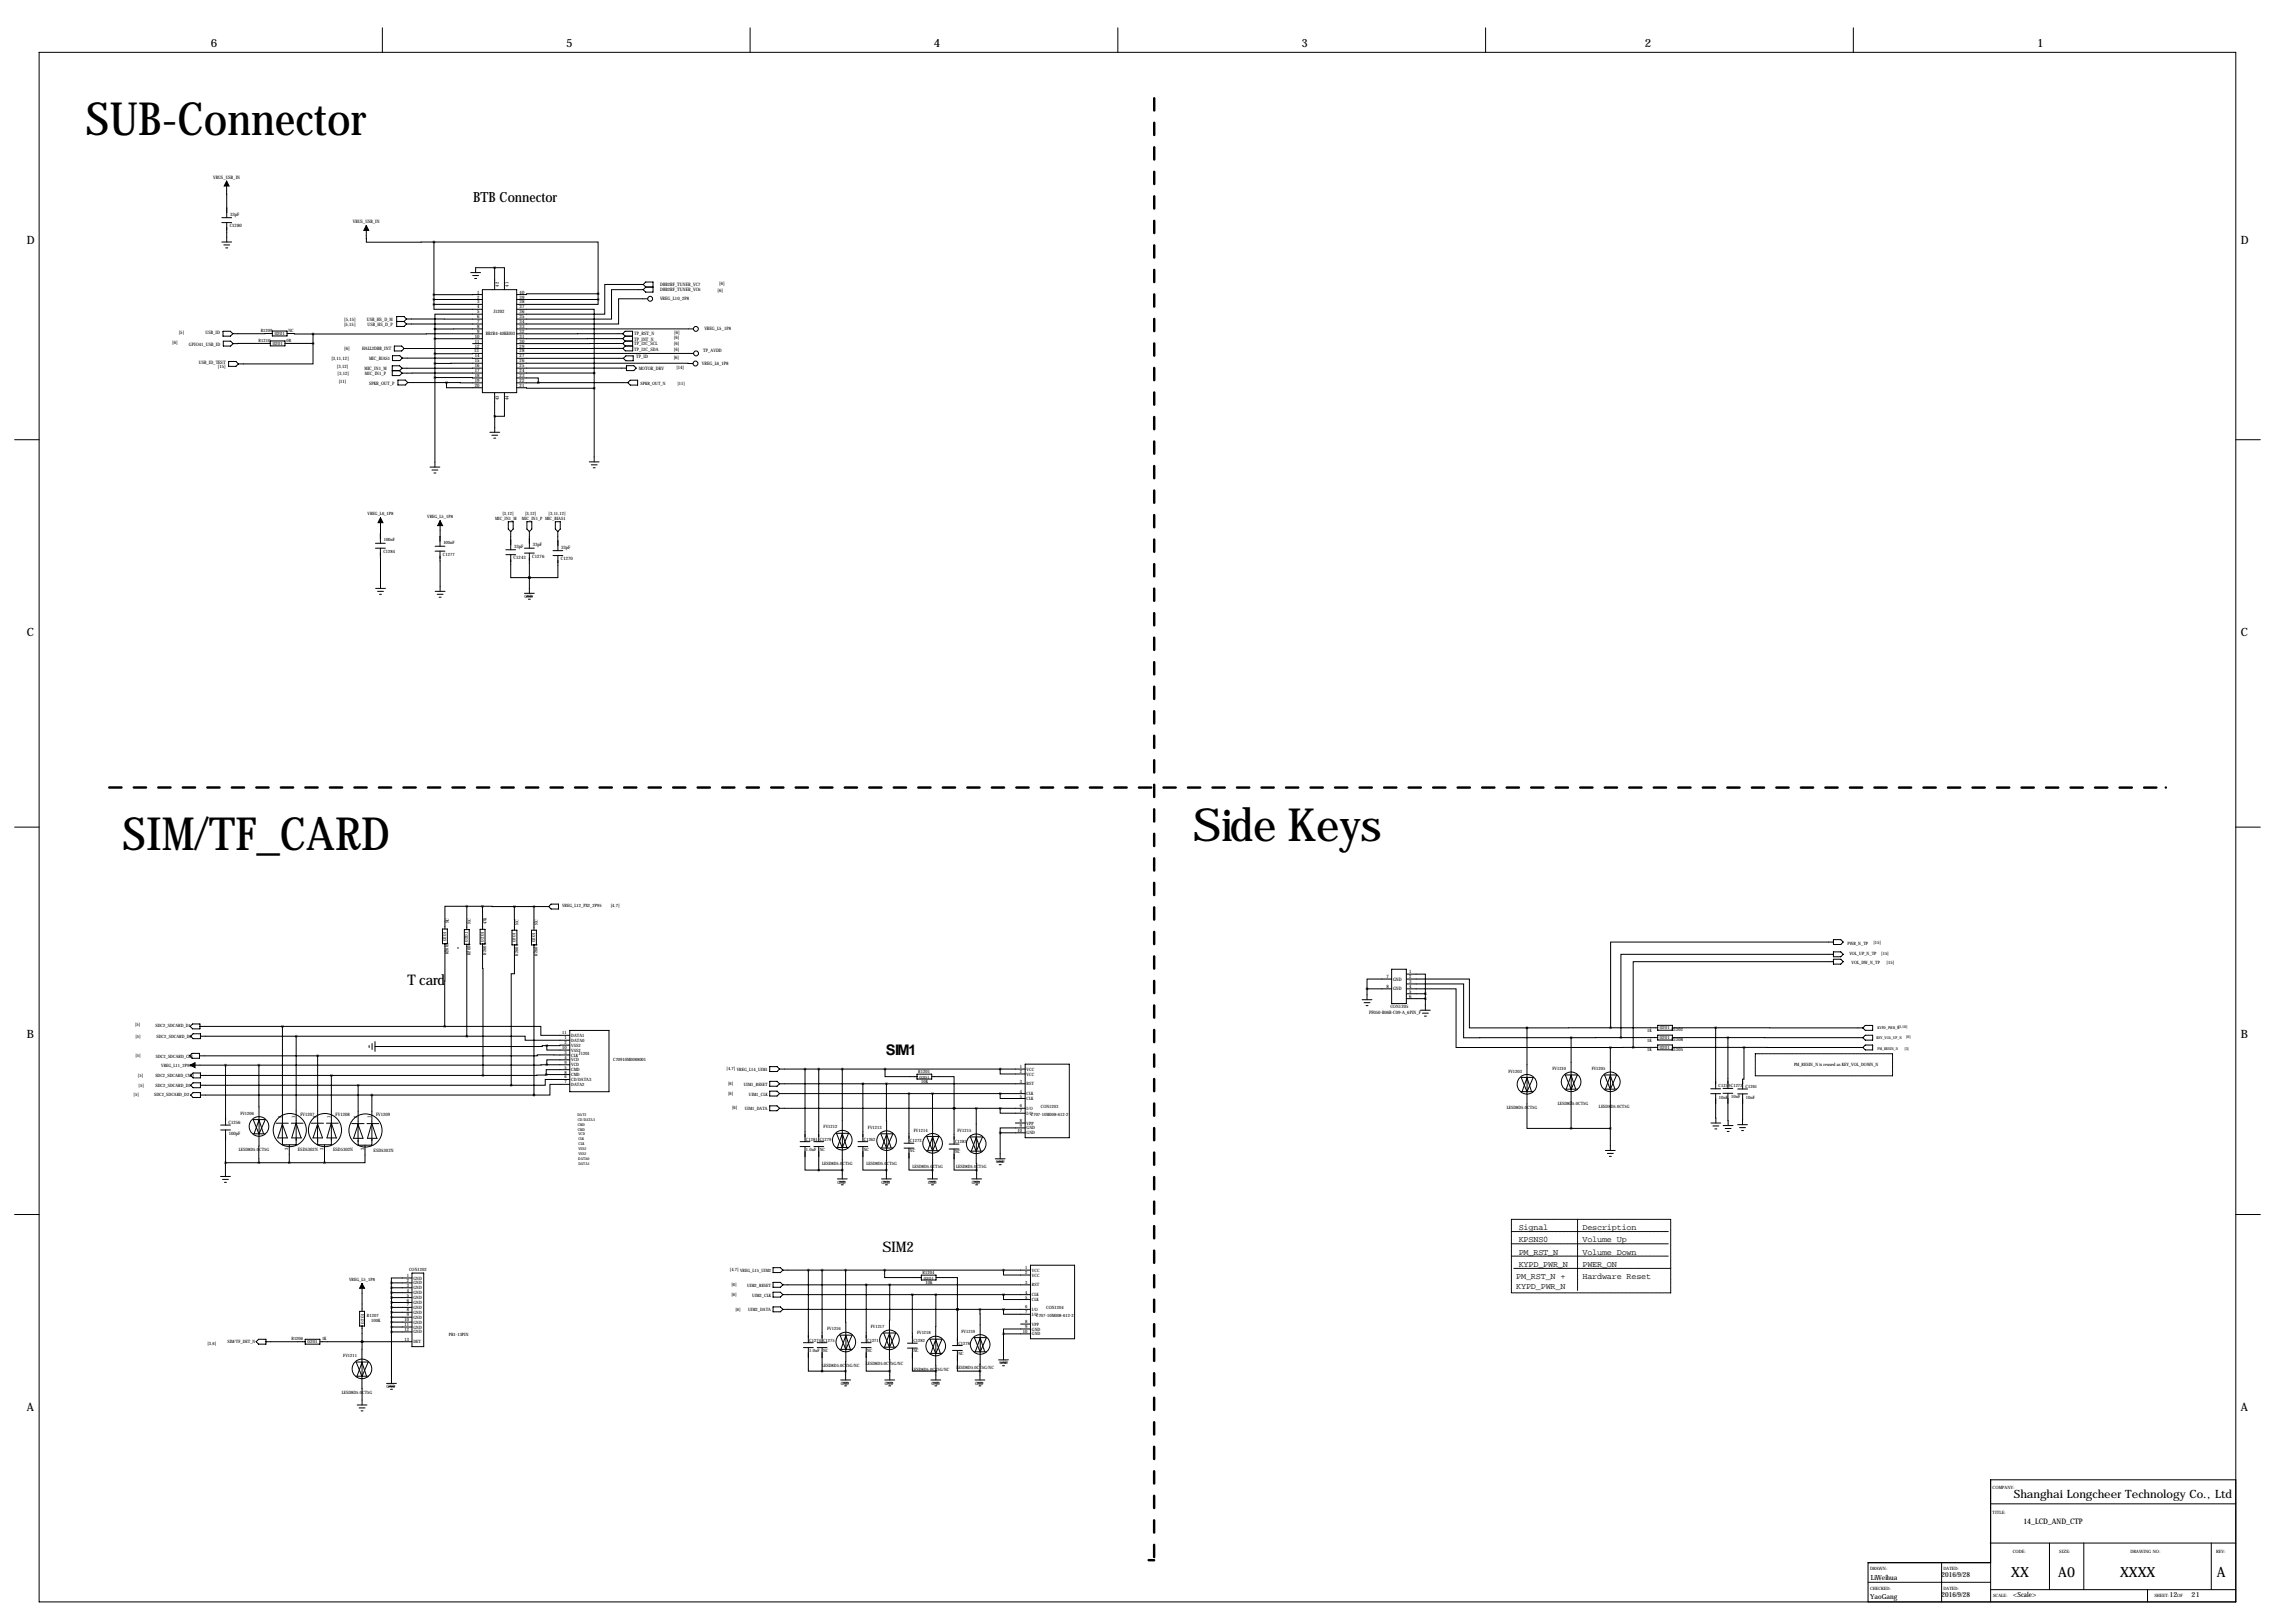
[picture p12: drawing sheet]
<svg xmlns="http://www.w3.org/2000/svg" width="1189mm" height="841mm" viewBox="0 0 1189 841" stroke-linecap="round" stroke-linejoin="round" font-family="sans-serif">
<defs><g id="words">
<g font-size="23.7">
<text x="44" y="70">SUB-Connector</text>
<text x="618" y="436">Side Keys</text>
<text x="63" y="440">SIM/TF_CARD</text>
</g>
<g font-size="7.6">
<text x="211" y="510">T card</text>
<text x="459" y="546">SIM1</text>
<text x="457" y="649">SIM2</text>
</g>
<g font-size="7.3">
<text x="245" y="105">BTB Connector</text>
<text x="1042" y="817">XX</text>
<text x="1066" y="817">A0</text>
<text x="1098" y="817">XXXX</text>
<text x="1148" y="817">A</text>
</g>
<g font-size="5.9">
<text x="109" y="25">6</text>
<text x="293" y="25">5</text>
<text x="484" y="25">4</text>
<text x="674" y="25">3</text>
<text x="852" y="25">2</text>
<text x="1055" y="25">1</text>
<text x="14" y="126">D</text>
<text x="1161" y="126">D</text>
<text x="14" y="329">C</text>
<text x="1161" y="329">C</text>
<text x="14" y="538">B</text>
<text x="1161" y="538">B</text>
<text x="14" y="731">A</text>
<text x="1161" y="731">A</text>
<text x="1043" y="776">Shanghai Longcheer Technology Co., Ltd</text>
</g>
<g font-size="4.4">
<text x="787" y="637">Signal</text>
<text x="820" y="637">Description</text>
<text x="787" y="644">KPSNS0</text>
<text x="820" y="644">Volume Up</text>
<text x="787" y="650">PM_RST_N</text>
<text x="820" y="650">Volume Down</text>
<text x="787" y="656">KYPD_PWR_N</text>
<text x="820" y="656">PWER_ON</text>
<text x="785" y="663">PM_RST_N +</text>
<text x="820" y="663">Hardware Reset</text>
<text x="785" y="668">KYPD_PWR_N</text>
</g>
<text font-size="4" x="1048" y="789">14_LCD_AND_CTP</text>
<g font-size="3.6">
<text x="969" y="818">LiWeihua</text>
<text x="1006" y="817">2016/9/28</text>
<text x="1006" y="827">2016/9/28</text>
<text x="1043" y="827">&lt;Scale&gt;</text>
<text x="1124" y="827">12</text>
<text x="1135" y="827">21</text>
<text x="969" y="828">YaoGang</text>
</g>
<g font-size="2.4">
<text x="110" y="93">VBUS_USB_IN</text>
<text x="119" y="112">33pF</text>
<text x="119" y="118">C1280</text>
<text x="183" y="116">VBUS_USB_IN</text>
<text x="258" y="149" transform="rotate(-90 258 149)">42</text>
<text x="263" y="149" transform="rotate(-90 263 149)">41</text>
<text x="342" y="148">DBB2RF_TUNER_VC7</text>
<text x="373" y="148">[6]</text>
<text x="247" y="152">1</text>
<text x="247" y="155">2</text>
<text x="269" y="155">39</text>
<text x="269" y="152">40</text>
<text x="342" y="156">VREG_L10_2P8</text>
<text x="342" y="151">DBB2RF_TUNER_VC6</text>
<text x="372" y="151">[6]</text>
<text x="247" y="157">3</text>
<text x="247" y="160">4</text>
<text x="269" y="160">37</text>
<text x="269" y="157">38</text>
<text x="178" y="166">[5,15]</text>
<text x="190" y="166">USB_HS_D_M</text>
<text x="247" y="162">5</text>
<text x="247" y="165">6</text>
<text x="247" y="167">7</text>
<text x="256" y="162">J1202</text>
<text x="269" y="167">34</text>
<text x="269" y="165">35</text>
<text x="269" y="162">36</text>
<text x="93" y="173">[5]</text>
<text x="107" y="173">USB_ID</text>
<text x="178" y="169">[5,15]</text>
<text x="190" y="169">USB_HS_D_P</text>
<text x="247" y="170">8</text>
<text x="247" y="172">9</text>
<text x="252" y="174">BB2R4-40KBJ03</text>
<text x="269" y="172">32</text>
<text x="269" y="170">33</text>
<text x="329" y="174">TP_RST_N</text>
<text x="349" y="173">[6]</text>
<text x="365" y="171">VREG_L5_1P8</text>
<text x="89" y="178">[6]</text>
<text x="98" y="179">GPIO41_USB_ID</text>
<text x="246" y="175">10</text>
<text x="246" y="177">11</text>
<text x="269" y="177">30</text>
<text x="269" y="175">31</text>
<text x="328" y="176">TP_INT_N</text>
<text x="329" y="179">TP_I2C_SCL</text>
<text x="349" y="176">[6]</text>
<text x="349" y="179">[6]</text>
<text x="178" y="181">[6]</text>
<text x="188" y="182">HALL2DBB_INT</text>
<text x="246" y="183">13</text>
<text x="246" y="180">12</text>
<text x="246" y="185">14</text>
<text x="269" y="185">27</text>
<text x="269" y="183">28</text>
<text x="269" y="180">29</text>
<text x="329" y="182">TP_I2C_SDA</text>
<text x="330" y="186">TP_ID</text>
<text x="349" y="182">[6]</text>
<text x="364" y="182">TP_AVDD</text>
<text x="103" y="188">USB_ID_TEST</text>
<text x="113" y="191">[15]</text>
<text x="172" y="187">[3,11,12]</text>
<text x="175" y="191">[3,12]</text>
<text x="189" y="192">MIC_IN1_M</text>
<text x="191" y="186">MIC_BIAS1</text>
<text x="246" y="188">15</text>
<text x="246" y="190">16</text>
<text x="269" y="190">25</text>
<text x="269" y="188">26</text>
<text x="331" y="192">MOTOR_DRV</text>
<text x="349" y="186">[6]</text>
<text x="350" y="191">[14]</text>
<text x="364" y="189">VREG_L6_1P8</text>
<text x="175" y="194">[3,12]</text>
<text x="189" y="194">MIC_IN1_P</text>
<text x="246" y="193">17</text>
<text x="246" y="195">18</text>
<text x="246" y="198">19</text>
<text x="269" y="198">22</text>
<text x="269" y="195">23</text>
<text x="269" y="193">24</text>
<text x="175" y="198">[11]</text>
<text x="191" y="199">SPKR_OUT_P</text>
<text x="246" y="200">20</text>
<text x="269" y="200">21</text>
<text x="258" y="207" transform="rotate(-90 258 207)">43</text>
<text x="263" y="207" transform="rotate(-90 263 207)">44</text>
<text x="266" y="284">33pF</text>
<text x="276" y="283">33pF</text>
<text x="291" y="284">33pF</text>
<text x="266" y="290">C1243</text>
<text x="276" y="289">C1276</text>
<text x="291" y="290">C1270</text>
<text x="718" y="507">7</text>
<text x="722" y="508">GND</text>
<text x="730" y="504">1</text>
<text x="730" y="507">2</text>
<text x="730" y="509">3</text>
<text x="718" y="512">8</text>
<text x="722" y="513">GND</text>
<text x="730" y="512">4</text>
<text x="730" y="514">5</text>
<text x="730" y="517">6</text>
<text x="709" y="525">PF050-B06B-C09-A_6PIN_F</text>
<text x="720" y="522">CON1205</text>
<text x="118" y="582">C1256</text>
<text x="146" y="579" transform="rotate(-90 146 579)">2</text>
<text x="153" y="579" transform="rotate(-90 153 579)">1</text>
<text x="156" y="578">FV1207</text>
<text x="164" y="579" transform="rotate(-90 164 579)">2</text>
<text x="171" y="579" transform="rotate(-90 171 579)">1</text>
<text x="174" y="578">FV1208</text>
<text x="185" y="579" transform="rotate(-90 185 579)">2</text>
<text x="192" y="579" transform="rotate(-90 192 579)">1</text>
<text x="195" y="578">FV1209</text>
<text x="119" y="588">100pF</text>
<text x="149" y="596" transform="rotate(-90 149 596)">3</text>
<text x="154" y="596">ESD5302N</text>
<text x="168" y="596" transform="rotate(-90 168 596)">3</text>
<text x="173" y="596">ESD5302N</text>
<text x="189" y="596" transform="rotate(-90 189 596)">3</text>
<text x="194" y="597">ESD5302N</text>
<text x="200" y="719">GND</text>
</g>
<g font-size="2.3">
<text x="135" y="172">R1209</text>
<text x="142" y="173">0201</text>
<text x="149" y="172">NC</text>
<text x="134" y="177">R1210</text>
<text x="141" y="178">0201</text>
<text x="148" y="177">0R</text>
<text x="332" y="199">SPKR_OUT_N</text>
<text x="351" y="199">[11]</text>
<text x="190" y="267">VREG_L6_1P8</text>
<text x="221" y="268">VREG_L5_1P8</text>
<text x="256" y="270">MIC_IN1_M</text>
<text x="260" y="267">[3,12]</text>
<text x="270" y="270">MIC_IN1_P MIC_BIAS1</text>
<text x="272" y="267">[3,12]</text>
<text x="284" y="267">[3,11,12]</text>
<text x="199" y="280">100nF</text>
<text x="230" y="282">100nF</text>
<text x="199" y="286">C1284</text>
<text x="229" y="288">C1277</text>
<text x="272" y="310">GND</text>
<text x="291" y="470">VREG_L12_PX2_2P95</text>
<text x="316" y="470">[4,7]</text>
<text x="233" y="478" transform="rotate(-90 233 478)">NC</text>
<text x="244" y="479" transform="rotate(-90 244 479)">NC</text>
<text x="252" y="479" transform="rotate(-90 252 479)">47K</text>
<text x="269" y="479" transform="rotate(-90 269 479)">NC</text>
<text x="279" y="479" transform="rotate(-90 279 479)">NC</text>
<text x="231" y="488" transform="rotate(-90 231 488)">0201</text>
<text x="242" y="488" transform="rotate(-90 242 488)">0201</text>
<text x="251" y="488" transform="rotate(-90 251 488)">0201</text>
<text x="267" y="488" transform="rotate(-90 267 488)">0201</text>
<text x="277" y="488" transform="rotate(-90 277 488)">0201</text>
<text x="957" y="489">PWR_N_TP</text>
<text x="970" y="489">[15]</text>
<text x="232" y="494" transform="rotate(-90 232 494)">R2605</text>
<text x="244" y="495" transform="rotate(-90 244 495)">R2604</text>
<text x="252" y="495" transform="rotate(-90 252 495)">R2603</text>
<text x="268" y="495" transform="rotate(-90 268 495)">R2602</text>
<text x="278" y="495" transform="rotate(-90 278 495)">R2601</text>
<text x="958" y="495">VOL_UP_N_TP</text>
<text x="974" y="494">[15]</text>
<text x="959" y="499">VOL_DW_N_TP</text>
<text x="977" y="500">[15]</text>
<text x="70" y="531">[5]</text>
<text x="81" y="532">SDC2_SDCARD_D1</text>
<text x="860" y="533">0201</text>
<text x="70" y="538">[5]</text>
<text x="81" y="538">SDC2_SDCARD_D0</text>
<text x="291" y="536">11</text>
<text x="292" y="538">1</text>
<text x="296" y="537">DATA1</text>
<text x="296" y="540">DATA0</text>
<text x="853" y="534">1K</text>
<text x="853" y="540">1K</text>
<text x="860" y="538">0201</text>
<text x="866" y="534">R1202</text>
<text x="866" y="539">R1208</text>
<text x="291" y="543">10</text>
<text x="292" y="541">2</text>
<text x="292" y="546">3</text>
<text x="296" y="542">VSS2</text>
<text x="296" y="545">VSS2</text>
<text x="853" y="545">1K</text>
<text x="860" y="543">0201</text>
<text x="866" y="544">R1205</text>
<text x="70" y="548">[5]</text>
<text x="81" y="548">SDC2_SDCARD_CLK</text>
<text x="292" y="548">4</text>
<text x="292" y="551">9</text>
<text x="296" y="547">CLK</text>
<text x="296" y="550">VCD</text>
<text x="300" y="546">J1201</text>
<text x="318" y="549">C70910M0088001</text>
<text x="71" y="558">[5]</text>
<text x="83" y="553">VREG_L11_2P95</text>
<text x="292" y="554">5</text>
<text x="292" y="556">8</text>
<text x="296" y="555">CMD</text>
<text x="296" y="552">VCD</text>
<text x="296" y="557">CMD</text>
<text x="376" y="554">[4,7] VREG_L14_UIM1</text>
<text x="476" y="556">R1201</text>
<text x="528" y="553">1</text>
<text x="528" y="556">2</text>
<text x="532" y="555">VCC</text>
<text x="532" y="557">VCC</text>
<text x="781" y="556">FV1203</text>
<text x="804" y="554">FV1210</text>
<text x="825" y="554">FV1205</text>
<text x="929" y="552">PM_RESIN_N is reused as KEY_VOL_DOWN_N</text>
<text x="72" y="563">[5]</text>
<text x="80" y="558">SDC2_SDCARD_CMD</text>
<text x="81" y="563">SDC2_SDCARD_D3</text>
<text x="292" y="559">6</text>
<text x="292" y="561">7</text>
<text x="296" y="560">CD/DATA3</text>
<text x="296" y="562">DATA2</text>
<text x="377" y="562">[6]</text>
<text x="385" y="562">UIM1_RESET</text>
<text x="476" y="559">0201</text>
<text x="477" y="561">10K</text>
<text x="528" y="561">3</text>
<text x="532" y="562">RST</text>
<text x="890" y="563">C1259C1273</text>
<text x="904" y="563">C1261</text>
<text x="69" y="568">[5]</text>
<text x="80" y="568">SDC2_SDCARD_D2</text>
<text x="377" y="567">[6]</text>
<text x="388" y="567">UIM1_CLK</text>
<text x="528" y="568">5</text>
<text x="528" y="566">4</text>
<text x="532" y="570">CLK</text>
<text x="532" y="567">CLK</text>
<text x="890" y="569">10nF</text>
<text x="897" y="569">10nF</text>
<text x="904" y="569">10nF</text>
<text x="379" y="575">[6]</text>
<text x="386" y="575">UIM1_DATA</text>
<text x="528" y="574">6</text>
<text x="532" y="575">I/O</text>
<text x="539" y="574">CON1203</text>
<text x="781" y="574">LESD8D5.0CT5G</text>
<text x="807" y="572">LESD8D5.0CT5G</text>
<text x="828" y="574">LESD8D5.0CT5G</text>
<text x="125" y="577">FV1206</text>
<text x="528" y="576">7</text>
<text x="528" y="581">8</text>
<text x="532" y="577">I/O</text>
<text x="534" y="578">C707-10M008-612-2</text>
<text x="427" y="584">FV1212</text>
<text x="450" y="585">FV1213</text>
<text x="473" y="586">FV1214</text>
<text x="496" y="586">FV1215</text>
<text x="527" y="586">10</text>
<text x="528" y="584">9</text>
<text x="532" y="585">GND</text>
<text x="532" y="582">VPP</text>
<text x="532" y="588">GND</text>
<text x="418" y="591">C1281</text>
<text x="425" y="591">C1279</text>
<text x="447" y="591">C1262</text>
<text x="471" y="592">C1272</text>
<text x="495" y="592">C1283</text>
<text x="124" y="596">LESD8D5.0CT5G</text>
<text x="418" y="596">1.0uF</text>
<text x="425" y="596">NC</text>
<text x="447" y="596">NC</text>
<text x="471" y="597">NC</text>
<text x="495" y="597">NC</text>
<text x="426" y="603">LESD8D5.0CT5G</text>
<text x="449" y="604">LESD8D5.0CT5G</text>
<text x="473" y="605">LESD8D5.0CT5G</text>
<text x="495" y="605">LESD8D5.0CT5G</text>
<text x="516" y="603">GND</text>
<text x="434" y="613">GND</text>
<text x="457" y="613">GND</text>
<text x="481" y="613">GND</text>
<text x="503" y="613">GND</text>
<text x="212" y="658">CON1202</text>
<text x="378" y="658">[4,7] VREG_L15_UIM2</text>
<text x="531" y="657">1</text>
<text x="531" y="660">2</text>
<text x="535" y="659">VCC</text>
<text x="181" y="663">VREG_L5_1P8</text>
<text x="211" y="661">1</text>
<text x="211" y="664">2</text>
<text x="214" y="663">GND</text>
<text x="214" y="665">GND</text>
<text x="478" y="660">R1204</text>
<text x="479" y="663">0201</text>
<text x="479" y="665">10K</text>
<text x="531" y="665">3</text>
<text x="535" y="661">VCC</text>
<text x="211" y="667">3</text>
<text x="211" y="669">4</text>
<text x="211" y="672">5</text>
<text x="214" y="668">GND</text>
<text x="214" y="670">GND</text>
<text x="379" y="671">[6]</text>
<text x="379" y="666">[6]</text>
<text x="387" y="667">UIM2_RESET</text>
<text x="390" y="672">UIM2_CLK</text>
<text x="531" y="670">4</text>
<text x="535" y="666">RST</text>
<text x="535" y="671">CLK</text>
<text x="211" y="674">6</text>
<text x="211" y="677">7</text>
<text x="214" y="673">GND</text>
<text x="214" y="675">GND</text>
<text x="531" y="673">5</text>
<text x="531" y="678">6</text>
<text x="535" y="674">CLK</text>
<text x="190" y="682">R1207</text>
<text x="211" y="679">8</text>
<text x="211" y="682">9</text>
<text x="214" y="678">GND</text>
<text x="214" y="681">GND</text>
<text x="214" y="683">GND</text>
<text x="381" y="679">[6]</text>
<text x="388" y="679">UIM2_DATA</text>
<text x="531" y="680">7</text>
<text x="535" y="679">I/O</text>
<text x="535" y="682">I/O</text>
<text x="537" y="682">C707-10M008-612-2</text>
<text x="542" y="678">CON1204</text>
<text x="189" y="686" transform="rotate(-90 189 686)">0201</text>
<text x="192" y="685">100K</text>
<text x="210" y="684">10</text>
<text x="210" y="687">11</text>
<text x="210" y="689">12</text>
<text x="214" y="686">GND</text>
<text x="214" y="688">GND</text>
<text x="428" y="689">FV1216</text>
<text x="451" y="688">FV1217</text>
<text x="531" y="688">9</text>
<text x="531" y="685">8</text>
<text x="535" y="689">GND</text>
<text x="535" y="687">VPP</text>
<text x="118" y="696">SIM/TF_DET_N</text>
<text x="151" y="694">R1206</text>
<text x="159" y="696">0201</text>
<text x="167" y="694">1K</text>
<text x="210" y="694">13</text>
<text x="214" y="696">DET</text>
<text x="214" y="691">GND</text>
<text x="232" y="692">PR1-13PIN</text>
<text x="419" y="695">C1274</text>
<text x="426" y="695">C1275</text>
<text x="449" y="695">C1271</text>
<text x="473" y="695">C1282</text>
<text x="475" y="691">FV1218</text>
<text x="498" y="690">FV1219</text>
<text x="530" y="690">10</text>
<text x="535" y="692">GND</text>
<text x="107" y="697">[3,6]</text>
<text x="419" y="700">1.0uF</text>
<text x="426" y="700">NC</text>
<text x="449" y="700">NC</text>
<text x="473" y="700">NC</text>
<text x="496" y="696">C1278</text>
<text x="496" y="702">NC</text>
<text x="178" y="703">FV1211</text>
<text x="426" y="708">LESD8D5.0CT5G/NC</text>
<text x="449" y="707">LESD8D5.0CT5G/NC</text>
<text x="518" y="707">GND</text>
<text x="473" y="710">LESD8D5.0CT5G/NC</text>
<text x="496" y="709">LESD8D5.0CT5G/NC</text>
<text x="436" y="717">GND</text>
<text x="458" y="717">GND</text>
<text x="483" y="717">GND</text>
<text x="505" y="717">GND</text>
<text x="177" y="722">LESD8D5.0CT5G</text>
<text x="1032" y="771">COMPANY:</text>
<text x="1032" y="784">TITLE:</text>
<text x="1043" y="804">CODE:</text>
<text x="1067" y="804">SIZE:</text>
<text x="1104" y="804">DRAWING NO:</text>
<text x="1148" y="804">REV:</text>
<text x="969" y="813">DRAWN:</text>
<text x="1007" y="813">DATED:</text>
<text x="969" y="823">CHECKED:</text>
<text x="1007" y="823">DATED:</text>
<text x="1032" y="827">SCALE:</text>
<text x="1116" y="827">SHEET:</text>
<text x="1128" y="827">OF</text>
</g>
<g font-size="2">
<text x="973" y="533">KYPD_PWR_N[3,10]</text>
<text x="972" y="538">KEY_VOL_UP_N</text>
<text x="988" y="538">[6]</text>
<text x="973" y="544">PM_RESIN_N</text>
<text x="987" y="544">[3]</text>
<text x="299" y="578">DAT2</text>
<text x="299" y="581">CD/DATA3</text>
<text x="299" y="583">CMD</text>
<text x="299" y="586">CMD</text>
<text x="300" y="588">VCD</text>
<text x="300" y="591">CLK</text>
<text x="300" y="593">CLK</text>
<text x="300" y="596">VSS2</text>
<text x="300" y="598">VSS2</text>
<text x="300" y="601">DATA0</text>
<text x="300" y="604">DATA1</text>
</g>
</g></defs>
<g fill="none" stroke="#000" stroke-width=".52">
<path d="M198 14v13M389 14v13M579 14v13M770 14v13M960 14v13M20 27h1138v803h-1138zM117 94v19M115 115h5M115 113h5M117 115v10M190 117v8h35M115 125h5"/>
<path d="M116 127h3M117 128h1M225 125h85v27M225 125v33M256 139h5v11M256 139v11M256 139h-10v2M225 158v2h25M225 155h25M225 158h25M244 141h5M245 143h3"/>
<path d="M246 144h1M250 153h-25M250 150h18v53h-18zM268 155h42M310 152l-42 1M310 155v3h-42M310 152v3M333 147h-20v16h-45M333 150h-16v15h-49M333 147l1 2h4M333 147l1-1h4v5h-4l-1-1M336 155h-16v13h-52"/>
<path d="M338 149h-4l-1 1M116 172h3l2 1-2 1h-3zM116 177h3l2 1-2 1h-3zM140 178h-19M140 177h8v2h-8zM141 173h-20M141 171h8v3h-8zM148 178h14M149 173h13M162 178v10h-39M162 173v5M204 179h4l1 2-1 1h-4z"/>
<path d="M205 167h4M209 167l2 1M211 165h39M211 168h39M211 165l-2 2M211 165l-2-1h-4v5h4l2-1M225 175h25M225 170v72M245 178h5M250 170h-25M250 163h-25v7M250 173h-88"/>
<path d="M268 160h40v33M268 170h91M323 173h-55M323 175h-55M323 175l1 2h4v5h-4l-1-2M323 173l1-1h4v5M323 173l1 1M323 178h-55M323 178l1 1M324 174h4M324 174l-1 1M324 179h4"/>
<path d="M324 177l-1 1M324 179l-1 1M118 187h4l1 1-1 2h-4zM203 192h4M203 184h4l1 2-1 1h-4zM206 197h4l1 1-1 1h-4zM207 192l1 1M208 191l-1-2h-4v6h4l1-2M208 191l-1 1M208 186h42M209 181h41M211 198h20"/>
<path d="M225 196h25M231 198v3h19M231 198h19M250 191h-42M250 193h-42M250 188h-25M250 183h-25M268 196h11v2M268 188h91M268 183h91M268 186h55M268 191h57"/>
<path d="M268 193h40M279 198h-11M279 198h46M308 193v46M323 180l-55 1M324 184h4v3h-4l-1-1zM325 189h3l2 2-2 1h-3zM326 197h4v2h-4l-1-1zM256 203v13M256 216v8M261 203v13h-5M268 201h40"/>
<path d="M8 228h12M254 224h5M255 225h3M256 227h1M305 239h5M1158 228h13M223 242h5M224 243h3M225 245h1M306 241h3M307 242h1M197 268v13"/>
<path d="M228 270v13M263 270h3v4l-1 1-2-1zM265 275v10M273 270h2v4l-1 1-1-1zM274 275v9M288 270h2v4l-1 1-1-1zM289 275v10M195 284h5M195 281h5M197 284v21M225 285h5M225 283h5"/>
<path d="M228 285v21M262 287h5M262 285h5M265 287v12h9M272 286h5M272 284h5M274 299h.1M274 286v21M286 288h6M286 285h6M289 288v11h-15M195 305h5"/>
<path d="M196 306h3M197 308h1M225 306h6M226 308h4M227 309h1M272 307h5M273 309h3M274 310h1M8 428h12M1158 428h13M242 469h-12v12M242 469v13"/>
<path d="M242 469h8M250 469l16 1M250 469v12M266 470v12M266 470h18M277 470v12M284 470l1-2h4v3h-4zM229 481h3v8h-3zM230 489v43M237 491h.1M241 482h2v7h-2zM242 489v48"/>
<path d="M249 481h2v8h-2zM250 489v68M265 482h3v7h-3zM266 489v15h-1v58M275 482h3v7h-3zM277 489v78M950 488h-116v44M950 494h-110v43M950 498h-104v45M950 487h4l1 1-1 1h-4zM950 493h4l1 1-1 2h-4zM950 497h4l1 1-1 1h-4z"/>
<path d="M706 518h5M707 519h3M708 512h13M708 512v6M721 507h-13v5M721 502h8v18h-8zM729 512h25v31h80M729 510h29v28l56-1M729 507h32v25h30M729 505h9v10M729 515h9M729 517h9"/>
<path d="M738 515v8M99 532l1-2h4v3h-4zM99 537l1-2h4v3h-4zM104 532h126M104 537h138M146 532v50l-2 7M153 537v56h-7v-4M194 540v5M230 532h50v4h15M242 537h30v2h23M295 534h20v31h-20zM708 521h1"/>
<path d="M736 523h5M737 525h3M738 526h1M791 532v52h23M814 537v20l2 7M834 532h-43M834 532h25M840 537h-26M840 537h19M859 531h7v3h-7zM859 536h7v3h-7zM866 532h23"/>
<path d="M866 537h29M889 532h76M889 532v32M895 537h70M895 537v27M966 531h4v3h-4l-1-2zM966 536h4v3h-4l-1-2zM98 547l2-1h3v2h-3zM99 552h35M99 557l1-1h4v2h-4zM103 547h62M104 557h146"/>
<path d="M117 552v31M134 552v50M165 547v35l-3 7M172 557v36h-7v-4M191 542v1M193 541v3M283 557h-33M283 557h12M283 542h-2h-87M283 552h-149M283 542v2h12M283 552h12"/>
<path d="M295 559h-13v3h-17M295 546l-130 1M295 554h-12v3M295 541l-12 1M295 549h-12v3M399 552h4l1 2-1 1h-4zM404 554h127M417 554v37M424 554v37M436 554v57M458 554v4h17M475 556h8v3h-8z"/>
<path d="M483 558h11v16M518 554v2h13M531 551h23v38h-23zM791 558l2 7M791 558l-3 7M794 558l-3 8-3-8h6M811 557h6l-3 7zM831 557h6l-3 7zM834 557l3 7M834 543v53M834 557l-2 7M846 543h-12"/>
<path d="M846 543h13M859 541h7v3h-7zM866 543h37M903 543v16v5M903 543h62M966 541h4v3h-4l-1-1zM99 562l1-1h4v2h-4zM100 566h4v2h-4l-1-1zM104 567h173M104 562h161M131 580h6l-3 7zM186 562v20l-3 8"/>
<path d="M193 567v26h-7v-3M295 562h-10v5h-8M399 573h4l1 1-1 1h-4zM399 560h4l1 1-1 2h-4zM399 565h4l1 1-1 2h-4zM404 561h127M404 574h127M404 566h127M447 561v30M459 561v26l3 8M471 566v26M483 566v40"/>
<path d="M494 574h.1M494 574v19M506 574v32M518 566v3h13M518 574v3h13M788 565h6M811 564h6M811 564l3-7v7M814 564v20M831 564h6M886 564h5M886 567h5"/>
<path d="M889 567v15M893 564h5M893 566h5M895 566v17M900 564h5M900 567h5M903 567v16M114 583h5M114 585h5M117 585v17M131 587h6M136 587l-2-7-2 7"/>
<path d="M143 582h6M144 589h5l-3-7v7M150 593v9M151 582h6M153 582l-2 7h5M153 582l3 7M161 582h7M162 589h5l-3-7v7M168 593v9M169 582h6M172 582l-3 7h5M172 582l2 7"/>
<path d="M182 582h7M183 590h5l-3-8v8M189 593v9h-21M190 582h6M193 582l-3 8h5M193 582l2 8M414 591h6M414 594h6M417 594v12h7M422 591h5M422 594h5M424 594v12"/>
<path d="M433 587h7l-4 7-3-7M433 594h7M436 587l3 7M436 587l-2 7M444 591h6M444 594h6M447 594v12h12M456 595h7M456 587h7l-4 8zM457 595l2-8v8M459 595v11M468 592h5"/>
<path d="M468 595h5M471 595v11h12M480 589h6l-3 7-3-7M480 596h6M483 589l2 7M483 589l-2 7M492 593h5M492 595h5M494 595v11h12M503 589h6l-3 7-3-7M503 596h6M506 589l2 7"/>
<path d="M506 589l-3 7M518 587h13M518 587v13M526 582h5M531 584h-13v3M814 584h20M832 596h5M833 597h3M834 599h1M886 582h5M887 583h3M888 585h1"/>
<path d="M893 583h5M894 585h3M895 586h1M900 583h5M901 584h3M902 586h1M114 609h5M115 611h3M116 612h1M117 602v7M134 602h-17M134 602h34"/>
<path d="M424 606h12M434 611h5M435 612h3M436 614h1M457 611h5M458 612h3M459 614h1M459 606v5M481 611h5M482 612h3M483 614h1M483 606v5"/>
<path d="M503 611h5M504 612h3M505 614h1M506 606v5M516 600h5M517 602h3M518 603h1M8 629h12M1158 629h13M213 659h7v39h-7zM400 657h4l2 1-2 1h-4zM406 658h128"/>
<path d="M419 658v37M426 658v37M438 658v52M458 658v4h19M520 658v2h14M534 655h23v38h-23zM186 679h3v8h-3zM188 665v14M203 670v2M203 664h10M203 667h10M203 670h10"/>
<path d="M203 664v6M203 672h10M203 675h10M203 677h10M203 680h10M203 672v45M213 662h-10v2M400 677h4l2 1-2 1h-4zM400 664h4l2 2-2 1h-4zM400 669h4l2 2-2 1h-4zM406 666h128M406 678h128"/>
<path d="M406 671h128M449 666v29M461 666v44M473 671v25M477 660h8v3h-8zM485 671v39M485 662h11v16M496 678h.1M496 678v19M508 678v32M520 671v2h14M520 678v3h14"/>
<path d="M133 695l1-1h4v2h-4zM138 695h20M158 694h8v2h-8zM166 695h47M188 695v33M188 695h.1M188 687v8M203 682h10M203 685h10M203 687h10M203 690h10M416 695h5"/>
<path d="M416 698h5M419 698v12h7M423 695h5M423 698h5M426 698v12M435 692h6l-3 7zM435 699h6M438 692l2 7M438 692l-2 7M446 695h5M446 698h5M449 698v12h12"/>
<path d="M458 690h6l-3 8zM458 698h6M461 690l2 8M461 691l-3 7M470 696h5M470 698h5M473 698v12h12M482 694h6l-3 7-3-7M485 694l2 7M485 694l-3 7M493 697h6M493 699h6"/>
<path d="M496 699v11h12M505 693h6l-3 7-3-7M508 693l2 7M508 693l-3 7M520 691h14M520 691v13M529 686h5M534 688h-14v3M184 705h7l-3 8-3-8M184 713h7M187 705l3 8M188 706l-3 7"/>
<path d="M200 717h5M201 718h3M202 720h1M426 710h12M436 715h5M437 716h3M438 718h1M438 710v5M458 715h5M459 716h3M460 718h1M461 710v5"/>
<path d="M482 701h6M482 715h5M483 716h3M484 718h1M485 710v5M505 700h6M505 715h5M506 716h3M507 718h1M508 710v5M517 704h5M518 706h3"/>
<path d="M519 707h1M185 728h5M186 729h3M187 731h1M1031 779h127M1158 767h-127v63M1031 799h127M1062 799v24M1079 799v24M1145 799v24M968 820h63M1006 809v21"/>
<path d="M1031 809h-63v21M1031 823h127M1112 823v7"/>
<circle cx="337" cy="155" r="1.3"/>
<circle cx="360" cy="170" r="1.3"/>
<circle cx="360" cy="188" r="1.3"/>
<circle cx="361" cy="183" r="1.3"/>
<circle cx="791" cy="562" r="5"/>
<circle cx="814" cy="560" r="5"/>
<circle cx="834" cy="560" r="5"/>
<circle cx="134" cy="583" r="5"/>
<circle cx="150" cy="585" r="9"/>
<circle cx="168" cy="585" r="9"/>
<circle cx="189" cy="586" r="9"/>
<circle cx="436" cy="591" r="5"/>
<circle cx="459" cy="591" r="5"/>
<circle cx="483" cy="592" r="5"/>
<circle cx="506" cy="592" r="5"/>
<circle cx="438" cy="695" r="5"/>
<circle cx="461" cy="694" r="5"/>
<circle cx="485" cy="697" r="5"/>
<circle cx="508" cy="696" r="5"/>
<circle cx="188" cy="709" r="5"/>
</g>
<path d="M598 51v757M57 408h1065M1122 408h.1M598 808h-3" fill="none" stroke="#000" stroke-width="1.3" stroke-dasharray="6.3 6.3"/>
<g fill="none" stroke="#000" stroke-width=".52" stroke-dasharray=".4 .4">
<path d="M909 557v-11M909 546h71M980 546v11M980 557h-71M783 632h82M783 638h81M817 632v36M865 632v38M783 644h81M783 651h81M784 657h81M783 670v-38"/>
<path d="M865 670h-82"/>
</g>
<path d="M117 94l2 2h-3zM190 117l1 2h-3zM197 268l1 3h-2zM228 270l1 2h-2zM99 552l2-2v3zM188 665l1 2h-3z" fill="#000" stroke="#000" stroke-width=".52"/>
<path d="M458 554a.5 .5 0 0 0 1 0 .5 .5 0 0 0-1 0zM185 562a.5 .5 0 0 0 1 0 .5 .5 0 0 0-1 0zM164 547a.5 .5 0 0 0 1 0 .5 .5 0 0 0-1 0z" fill="#000" stroke="#000" stroke-width="1.3"/>
<use href="#words"/>
</svg>
